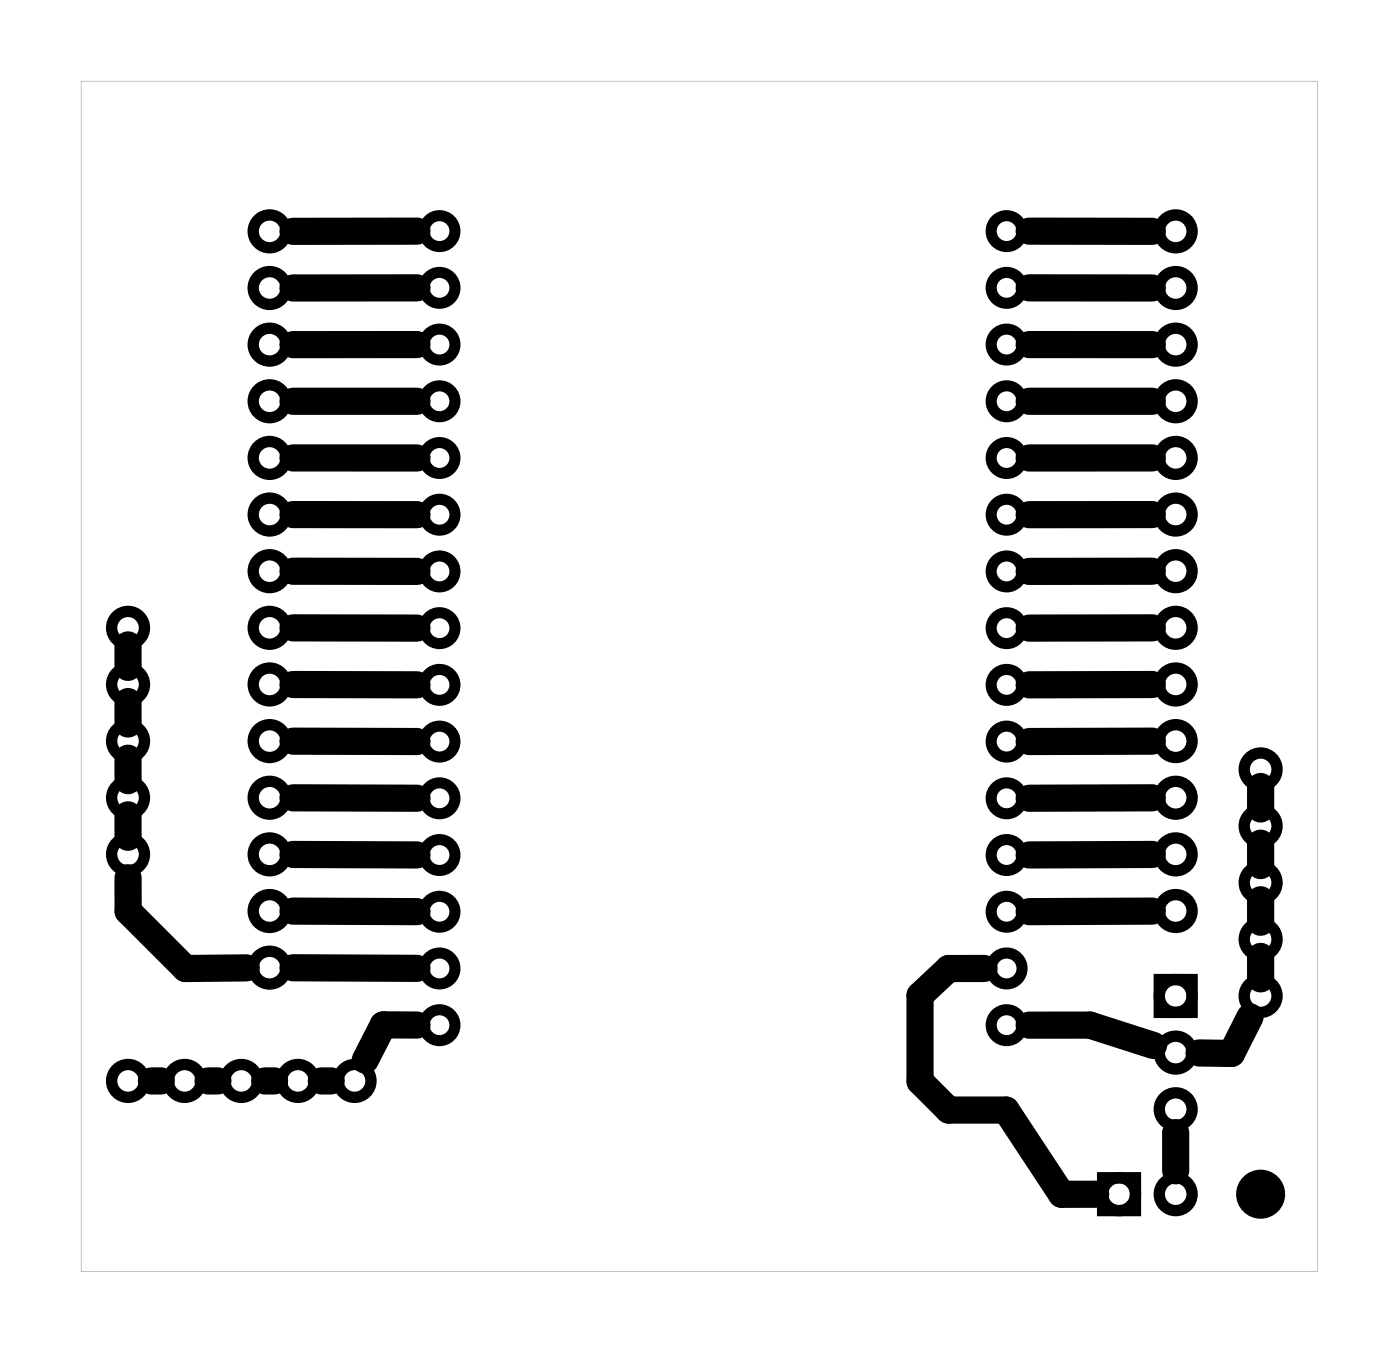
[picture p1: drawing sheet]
<svg xmlns="http://www.w3.org/2000/svg" width="63mm" height="61mm" viewBox="0 0 63 61" stroke-linecap="round" stroke-linejoin="round" font-family="sans-serif">
<path d="M3.6 3.6v53.4h55.5v-53.4zM3.6 3.6h55.5v53.4h-55.5z" fill="#000"/>
<g fill="none" stroke="#000" stroke-width=".5">
<circle cx="19.7" cy="12.9" r=".69"/>
<circle cx="19.7" cy="10.4" r=".69"/>
<circle cx="19.7" cy="18" r=".69"/>
<circle cx="19.7" cy="15.5" r=".69"/>
<circle cx="45.1" cy="12.9" r=".69"/>
<circle cx="45.1" cy="10.4" r=".69"/>
<circle cx="45.1" cy="15.5" r=".69"/>
<circle cx="45.1" cy="18" r=".69"/>
<circle cx="19.7" cy="28.2" r=".69"/>
<circle cx="19.7" cy="20.5" r=".69"/>
<circle cx="19.7" cy="33.3" r=".69"/>
<circle cx="19.7" cy="25.6" r=".69"/>
<circle cx="19.7" cy="23.1" r=".69"/>
<circle cx="19.7" cy="38.3" r=".69"/>
<circle cx="19.7" cy="35.8" r=".69"/>
<circle cx="19.7" cy="30.7" r=".69"/>
<circle cx="45.1" cy="28.2" r=".69"/>
<circle cx="45.1" cy="20.5" r=".69"/>
<circle cx="45.1" cy="33.3" r=".69"/>
<circle cx="45.1" cy="25.6" r=".69"/>
<circle cx="45.1" cy="23.1" r=".69"/>
<circle cx="45.1" cy="35.8" r=".69"/>
<circle cx="45.1" cy="38.3" r=".69"/>
<circle cx="45.1" cy="30.7" r=".69"/>
<circle cx="19.7" cy="40.9" r=".69"/>
<circle cx="19.7" cy="43.4" r=".69"/>
<circle cx="19.7" cy="46" r=".69"/>
<circle cx="45.1" cy="40.9" r=".69"/>
<circle cx="45.1" cy="43.4" r=".69"/>
<circle cx="45.1" cy="46" r=".69"/>
</g>
<g fill="none" stroke="#000" stroke-width=".51">
<path d="M49.5 52.8h1.4v1.5h-1.4zM52 43.9h1.5v1.5h-1.5z"/>
<circle cx="12.1" cy="15.5" r=".74"/>
<circle cx="12.1" cy="18" r=".74"/>
<circle cx="12.1" cy="10.4" r=".74"/>
<circle cx="12.1" cy="12.9" r=".74"/>
<circle cx="52.7" cy="12.9" r=".74"/>
<circle cx="52.7" cy="10.4" r=".74"/>
<circle cx="52.7" cy="18" r=".74"/>
<circle cx="52.7" cy="15.5" r=".74"/>
<circle cx="5.7" cy="35.8" r=".74"/>
<circle cx="5.7" cy="38.3" r=".74"/>
<circle cx="5.7" cy="33.2" r=".74"/>
<circle cx="5.7" cy="30.7" r=".74"/>
<circle cx="5.7" cy="28.2" r=".74"/>
<circle cx="12.1" cy="28.2" r=".74"/>
<circle cx="12.1" cy="20.5" r=".74"/>
<circle cx="12.1" cy="25.6" r=".74"/>
<circle cx="12.1" cy="23.1" r=".74"/>
<circle cx="12.1" cy="30.7" r=".74"/>
<circle cx="12.1" cy="35.8" r=".74"/>
<circle cx="12.1" cy="38.3" r=".74"/>
<circle cx="12.1" cy="33.2" r=".74"/>
<circle cx="52.7" cy="20.5" r=".74"/>
<circle cx="52.7" cy="38.3" r=".74"/>
<circle cx="52.7" cy="35.8" r=".74"/>
<circle cx="52.7" cy="33.2" r=".74"/>
<circle cx="52.7" cy="23.1" r=".74"/>
<circle cx="52.7" cy="25.6" r=".74"/>
<circle cx="52.7" cy="28.2" r=".74"/>
<circle cx="52.7" cy="30.7" r=".74"/>
<circle cx="56.5" cy="39.6" r=".74"/>
<circle cx="56.5" cy="34.5" r=".74"/>
<circle cx="56.5" cy="37" r=".74"/>
<circle cx="5.7" cy="48.5" r=".74"/>
<circle cx="8.3" cy="48.5" r=".74"/>
<circle cx="10.8" cy="48.5" r=".74"/>
<circle cx="12.1" cy="40.9" r=".74"/>
<circle cx="12.1" cy="43.4" r=".74"/>
<circle cx="13.4" cy="48.5" r=".74"/>
<circle cx="15.9" cy="48.5" r=".74"/>
<circle cx="50.2" cy="53.6" r=".74"/>
<circle cx="52.7" cy="40.9" r=".74"/>
<circle cx="52.7" cy="49.7" r=".74"/>
<circle cx="52.7" cy="44.7" r=".74"/>
<circle cx="52.7" cy="47.2" r=".74"/>
<circle cx="52.7" cy="53.6" r=".74"/>
<circle cx="56.5" cy="44.7" r=".74"/>
<circle cx="56.5" cy="42.1" r=".74"/>
</g>
<circle cx="56.5" cy="53.6" r="1.1" fill="#000"/>
<g fill="none" stroke="#000" stroke-width="1.2">
<path d="M13.1 18h5.6M18.7 12.9h-5.6M18.7 10.4h-5.6M18.7 15.5h-5.6M46.2 12.9h5.5M46.2 10.4h5.5M46.2 18h5.5M46.2 15.5h5.5M5.7 28.9v1M5.7 31.5v1M5.7 34v1M5.7 36.5v1.1"/>
<path d="M5.7 39.4v1.5l2.6 2.5h2.7M13.1 23.1h5.6M13.1 28.2h5.6M13.1 33.2l5.6 .1M13.1 20.5h5.6M13.1 25.6h5.6M13.1 35.8h5.6M13.1 30.7h5.6M13.1 38.3h5.6M51.7 23.1h-5.5M51.7 28.2h-5.5M51.7 20.5h-5.5"/>
<path d="M51.7 25.6h-5.5M51.7 30.7h-5.5M51.7 33.2l-5.5 .1M51.7 38.3h-5.5M51.7 35.8h-5.5M56.5 35.3v1M56.5 37.8v1M6.8 48.5h.4M9.3 48.5h.5M11.9 48.5h.4M13.1 43.4h5.6M13.1 40.9h5.6"/>
<path d="M14.4 48.5h.5M18.7 46h-1.5l-.8 1.5M44.1 43.4h-1.5l-1.3 1.2v3.9l1.3 1.3h2.5l2.5 3.8h1.5M46.2 46h2.7l2.8 .9M51.7 40.9h-5.5M52.7 50.8v1.7M56.1 45.6l-.9 1.6h-1.4M56.5 40.4v1M56.5 42.9v1"/>
</g>
</svg>
